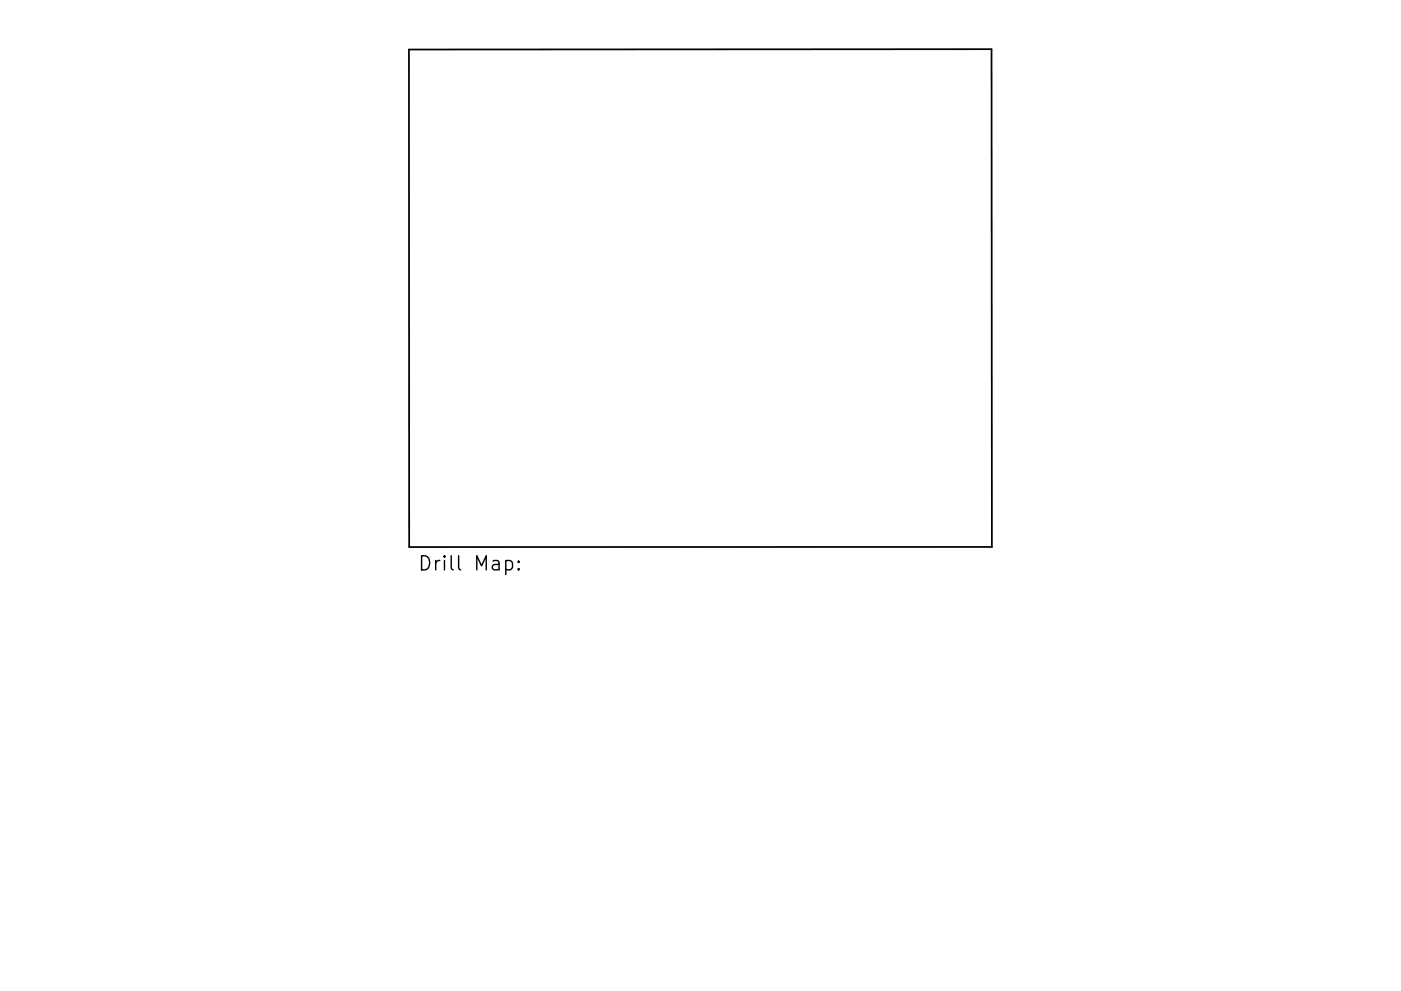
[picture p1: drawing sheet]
<svg xmlns="http://www.w3.org/2000/svg" width="297mm" height="210mm" viewBox="0 0 297 210" stroke-linecap="round" stroke-linejoin="round" font-family="sans-serif">
<defs><g id="words">
<text font-size="4.2" x="88.5" y="121.1">Drill Map:</text>
</g></defs>
<path d="M86.7 10.5l123.5-.1 .1 105.6-123.5 .1z" fill="none" stroke="#000" stroke-width=".37"/>
<path d="M107.2 119.1l.9-.2 .6 .6v.8l-.3 .5-.3 .1-.9-.1M110 119.1l.1 .1-.1 .1-.2-.1 .2-.1v.2M110 120.6l.1 .2-.1 .1-.2-.1 .2-.2v.3" fill="none" stroke="#000" stroke-width=".3"/>
<use href="#words"/>
</svg>
